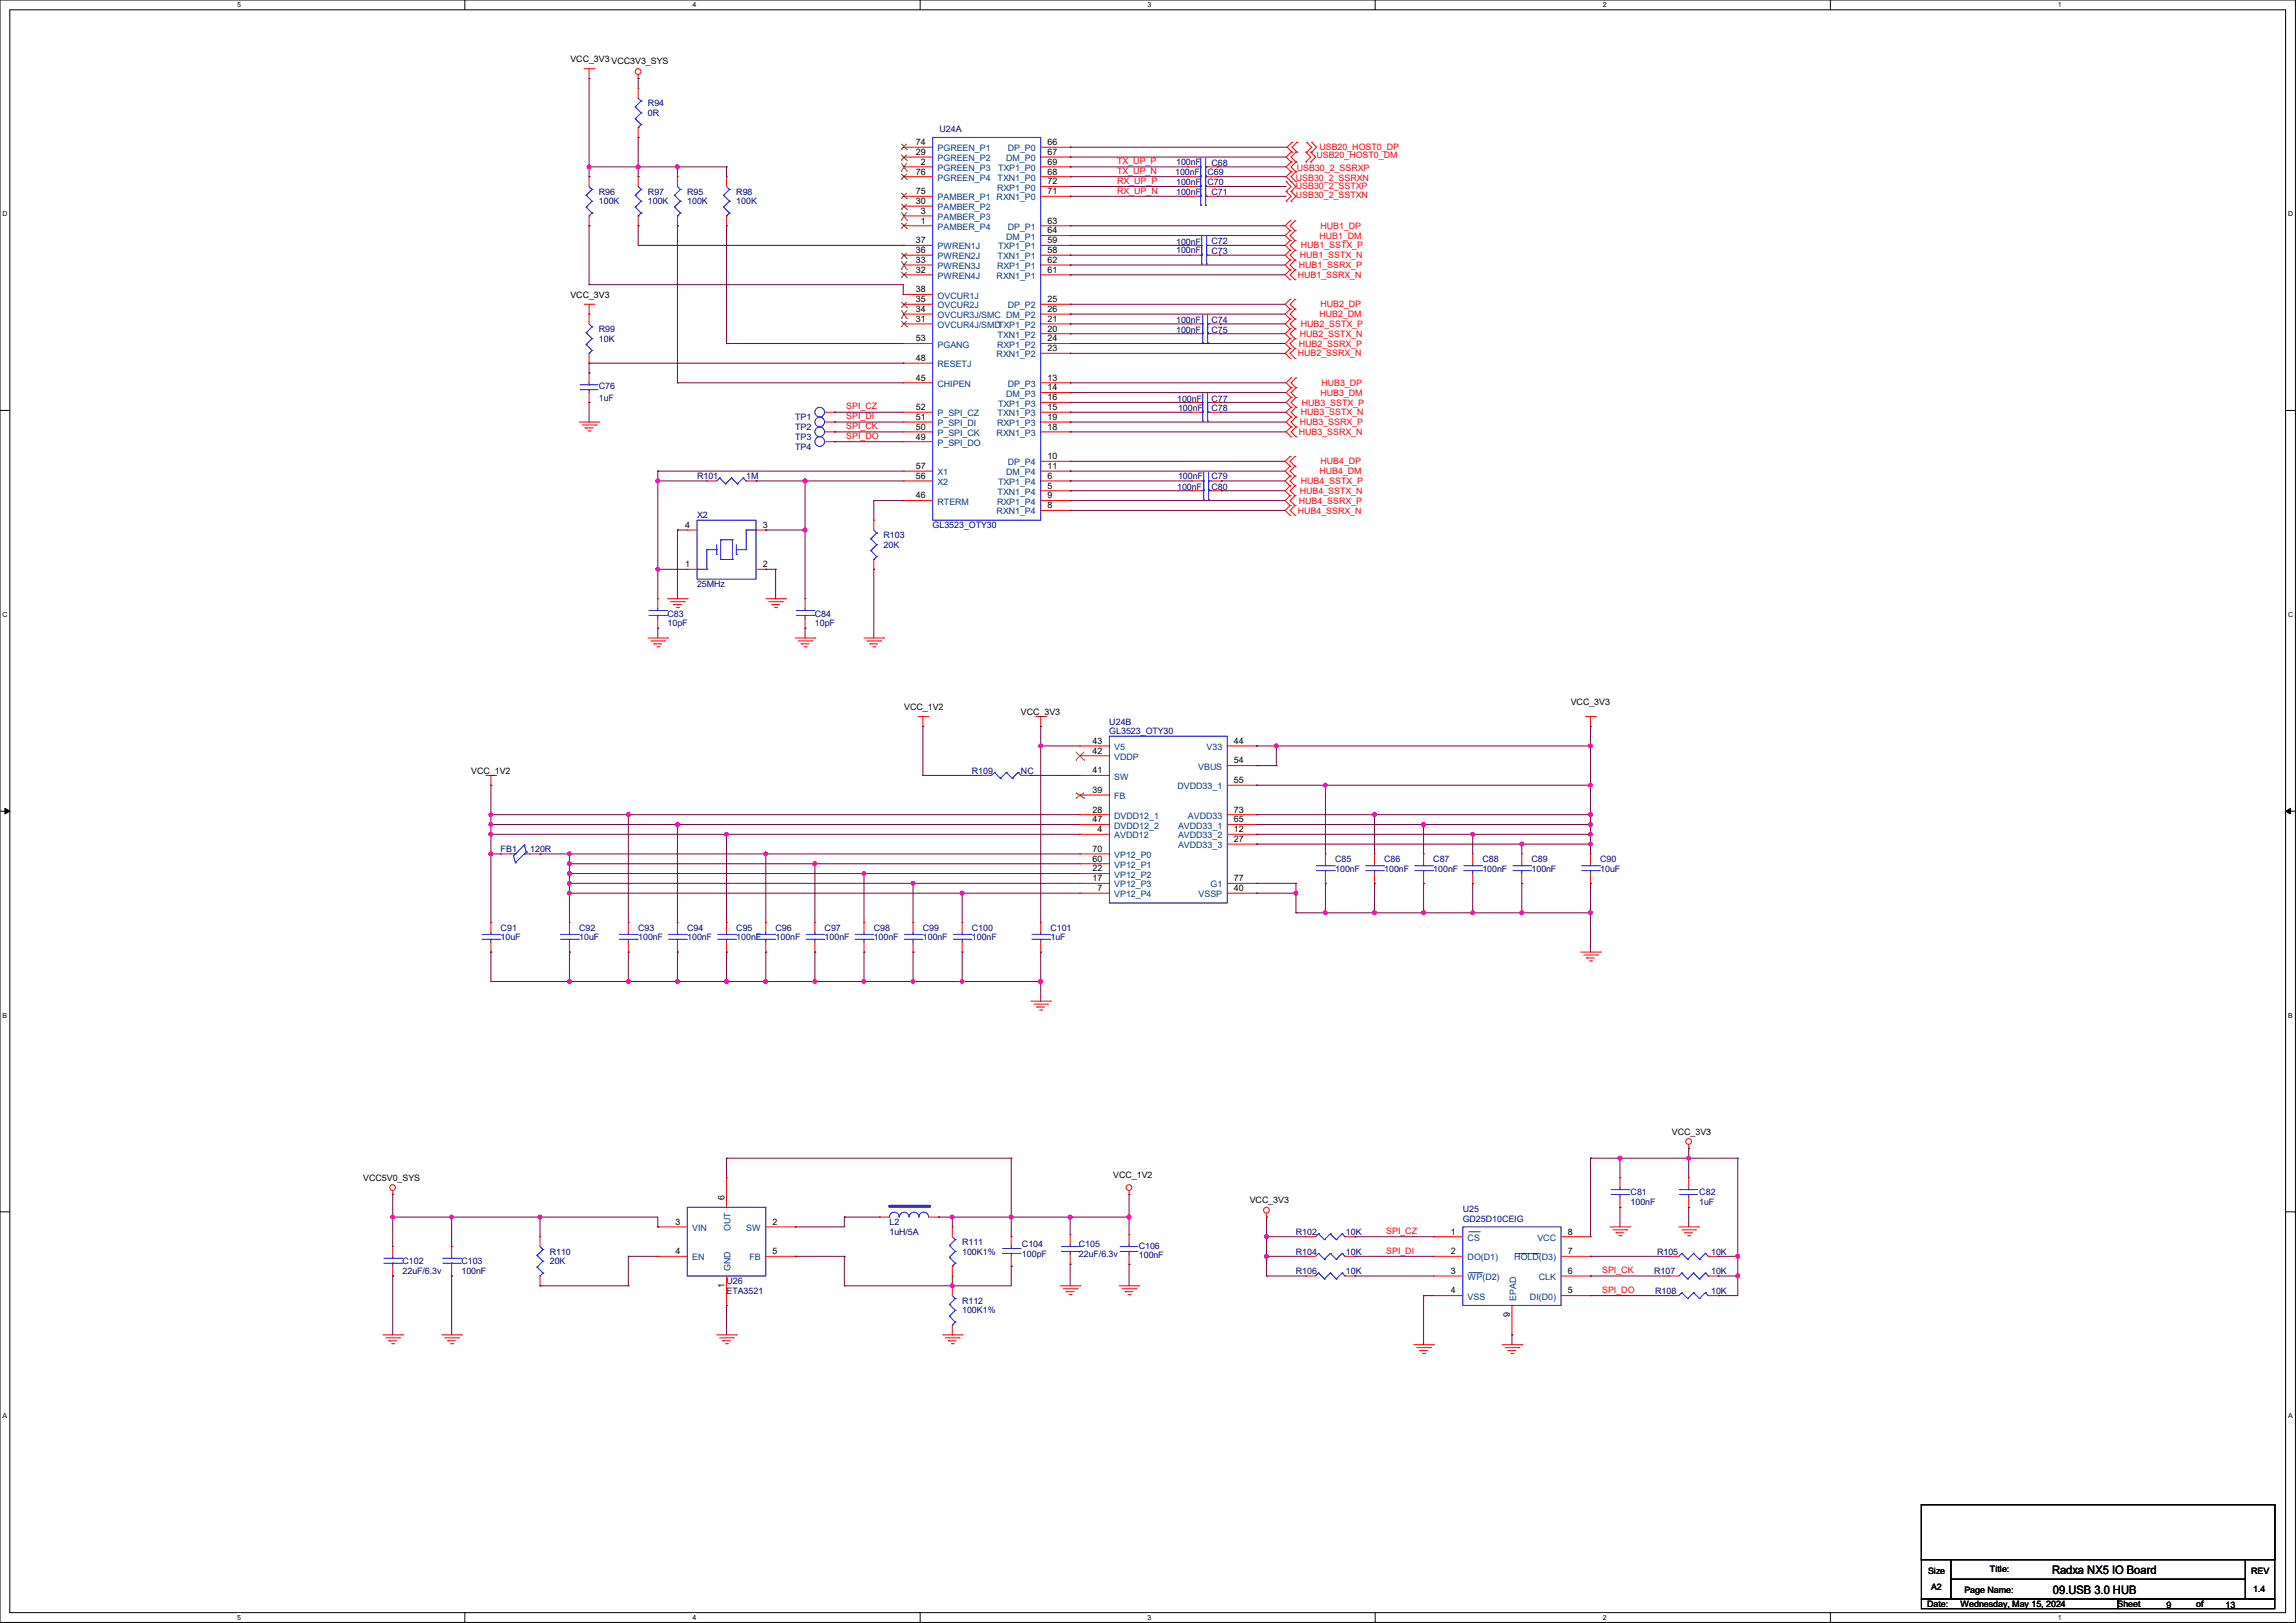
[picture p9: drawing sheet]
<svg xmlns="http://www.w3.org/2000/svg" width="297mm" height="210mm" viewBox="0 0 297 210" stroke-linecap="round" stroke-linejoin="round" font-family="sans-serif">
<defs><g id="words">
<g font-size="1.5">
<text x="265.4" y="203.7">Radxa NX5 IO Board</text>
<text x="265.6" y="206.2">09.USB 3.0 HUB</text>
</g>
<g font-size="1.1">
<text x="73.8" y="8">VCC_3V3 VCC3V3_SYS</text>
<text x="118.5" y="18.8">74</text>
<text x="118.5" y="20">29</text>
<text x="118.5" y="22.6">76</text>
<text x="119.1" y="21.3">2</text>
<text x="135.5" y="18.8">66</text>
<text x="135.5" y="20">67</text>
<text x="135.5" y="21.3">69</text>
<text x="135.5" y="22.6">68</text>
<text x="135.5" y="23.9">72</text>
<text x="118.5" y="25.1">75</text>
<text x="118.5" y="26.4">30</text>
<text x="119.1" y="27.7">3</text>
<text x="119.1" y="28.9">1</text>
<text x="135.5" y="25.1">71</text>
<text x="135.5" y="28.9">63</text>
<text x="118.5" y="31.5">37</text>
<text x="118.5" y="32.7">36</text>
<text x="118.5" y="34">33</text>
<text x="118.5" y="35.3">32</text>
<text x="135.5" y="30.2">64</text>
<text x="135.5" y="31.5">59</text>
<text x="135.5" y="32.7">58</text>
<text x="135.5" y="34">62</text>
<text x="135.5" y="35.3">61</text>
<text x="73.8" y="38.5">VCC_3V3</text>
<text x="118.5" y="37.8">38</text>
<text x="118.5" y="39.1">35</text>
<text x="118.5" y="40.4">34</text>
<text x="118.5" y="41.6">31</text>
<text x="135.5" y="39.1">25</text>
<text x="135.5" y="40.4">26</text>
<text x="135.5" y="41.6">21</text>
<text x="118.5" y="44.2">53</text>
<text x="118.5" y="46.7">48</text>
<text x="135.5" y="42.9">20</text>
<text x="135.5" y="44.2">24</text>
<text x="135.5" y="45.4">23</text>
<text x="118.5" y="49.3">45</text>
<text x="118.5" y="53.1">52</text>
<text x="135.5" y="49.3">13</text>
<text x="135.5" y="50.5">14</text>
<text x="135.5" y="51.8">16</text>
<text x="135.5" y="53.1">15</text>
<text x="118.5" y="54.3">51</text>
<text x="118.5" y="55.6">50</text>
<text x="118.5" y="56.9">49</text>
<text x="135.5" y="54.3">19</text>
<text x="135.5" y="55.6">18</text>
<text x="135.5" y="59.4">10</text>
<text x="118.5" y="60.7">57</text>
<text x="118.5" y="62">56</text>
<text x="118.5" y="64.5">46</text>
<text x="135.5" y="60.7">11</text>
<text x="135.5" y="62">6</text>
<text x="135.5" y="63.2">5</text>
<text x="135.5" y="64.5">9</text>
<text x="135.5" y="65.8">8</text>
<text x="88.6" y="68.3">4</text>
<text x="98.7" y="68.3">3</text>
<text x="88.6" y="73.4">1</text>
<text x="98.7" y="73.4">2</text>
<text x="117" y="91.8">VCC_1V2</text>
<text x="132.1" y="92.5">VCC_3V3</text>
<text x="203.2" y="91.2">VCC_3V3</text>
<text x="61" y="100.1">VCC_1V2</text>
<text x="141.3" y="96.2">43</text>
<text x="141.3" y="97.5">42</text>
<text x="141.3" y="100.1">41</text>
<text x="159.6" y="96.2">44</text>
<text x="159.6" y="98.8">54</text>
<text x="159.6" y="101.3">55</text>
<text x="141.3" y="102.6">39</text>
<text x="141.3" y="105.1">28</text>
<text x="141.3" y="106.4">47</text>
<text x="142" y="107.7">4</text>
<text x="159.6" y="105.1">73</text>
<text x="159.6" y="106.4">65</text>
<text x="159.6" y="107.7">12</text>
<text x="141.3" y="111.5">60</text>
<text x="141.3" y="110.2">70</text>
<text x="141.3" y="112.8">22</text>
<text x="159.6" y="108.9">27</text>
<text x="141.3" y="114">17</text>
<text x="142" y="115.3">7</text>
<text x="159.6" y="114">77</text>
<text x="159.6" y="115.3">40</text>
<text x="216.3" y="146.8">VCC_3V3</text>
<text x="47" y="152.8">VCC5V0_SYS</text>
<text x="93.7" y="155.3" transform="rotate(-90 93.7 155.3)">6</text>
<text x="144" y="152.4">VCC_1V2</text>
<text x="161.7" y="155.6">VCC_3V3</text>
<text x="87.4" y="158.5">3</text>
<text x="99.9" y="158.5">2</text>
<text x="187.7" y="159.7">1</text>
<text x="202.8" y="159.7">8</text>
<text x="87.4" y="162.3">4</text>
<text x="93.7" y="166.6" transform="rotate(-90 93.7 166.6)">1</text>
<text x="99.9" y="162.3">5</text>
<text x="187.7" y="164.8">3</text>
<text x="187.7" y="167.4">4</text>
<text x="187.7" y="162.3">2</text>
<text x="202.8" y="167.4">5</text>
<text x="202.8" y="164.8">6</text>
<text x="202.8" y="162.3">7</text>
<text x="195.3" y="170.4" transform="rotate(-90 195.3 170.4)">9</text>
<text x="249.4" y="203.6">Size</text>
<text x="257.4" y="203.3">Title:</text>
<text x="291.2" y="203.6">REV</text>
<text x="249.3" y="207.9">Date:</text>
<text x="249.8" y="205.8">A2</text>
<text x="253.6" y="207.9">Wednesday, May 15, 2024</text>
<text x="254.1" y="206.1">Page Name:</text>
<text x="273.9" y="207.9">Sheet</text>
<text x="280.3" y="208">9</text>
<text x="284.1" y="207.9">of</text>
<text x="287.9" y="208">13</text>
<text x="291.4" y="206">1.4</text>
</g>
<g font-size="1.1" fill="#000080">
<text x="83.8" y="13.7">R94</text>
<text x="83.8" y="15">0R</text>
<text x="121.5" y="17">U24A</text>
<text x="152" y="22.6">100nF</text>
<text x="152.1" y="21.4">100nF</text>
<text x="152.1" y="23.9">100nF</text>
<text x="156.2" y="22.6">C69</text>
<text x="156.2" y="23.9">C70</text>
<text x="156.7" y="21.5">C68</text>
<text x="77.5" y="25.2">R96</text>
<text x="77.5" y="26.4">100K</text>
<text x="83.8" y="25.2">R97</text>
<text x="83.8" y="26.4">100K</text>
<text x="88.9" y="25.2">R95</text>
<text x="88.9" y="26.4">100K</text>
<text x="95.2" y="25.2">R98</text>
<text x="95.2" y="26.4">100K</text>
<text x="152.1" y="25.2">100nF</text>
<text x="156.7" y="25.3">C71</text>
<text x="152.1" y="32.8">100nF</text>
<text x="152.1" y="31.6">100nF</text>
<text x="156.7" y="32.9">C73</text>
<text x="156.7" y="31.5">C72</text>
<text x="152.1" y="41.8">100nF</text>
<text x="156.7" y="41.8">C74</text>
<text x="77.5" y="42.9">R99</text>
<text x="77.5" y="44.2">10K</text>
<text x="152.1" y="43.1">100nF</text>
<text x="156.7" y="43.1">C75</text>
<text x="77.5" y="50.3">C76</text>
<text x="77.5" y="51.8">1uF</text>
<text x="152.3" y="52">100nF</text>
<text x="152.4" y="53.2">100nF</text>
<text x="156.7" y="53.2">C78</text>
<text x="156.7" y="52">C77</text>
<text x="102.9" y="58.2">TP4</text>
<text x="102.9" y="54.4">TP1</text>
<text x="102.9" y="55.6">TP2</text>
<text x="102.9" y="56.9">TP3</text>
<text x="90.2" y="62">R101</text>
<text x="96.5" y="62">1M</text>
<text x="152.3" y="63.4">100nF</text>
<text x="152.4" y="62">100nF</text>
<text x="156.7" y="62">C79</text>
<text x="156.7" y="63.4">C80</text>
<text x="90.2" y="67.1">X2</text>
<text x="114.3" y="69.6">R103</text>
<text x="114.3" y="70.9">20K</text>
<text x="120.6" y="68.3">GL3523_OTY30</text>
<text x="90.2" y="76">25MHz</text>
<text x="86.4" y="79.8">C83</text>
<text x="86.4" y="81">10pF</text>
<text x="105.4" y="79.8">C84</text>
<text x="105.4" y="81">10pF</text>
<text x="143.5" y="93.7">U24B</text>
<text x="143.5" y="95">GL3523_OTY30</text>
<text x="125.7" y="100.1">R109</text>
<text x="132.1" y="100.1">NC</text>
<text x="64.8" y="110.3">FB1</text>
<text x="68.6" y="110.3">120R</text>
<text x="172.7" y="111.5">C85</text>
<text x="172.7" y="112.8">100nF</text>
<text x="179.1" y="111.5">C86</text>
<text x="179.1" y="112.8">100nF</text>
<text x="185.4" y="111.5">C87</text>
<text x="185.4" y="112.8">100nF</text>
<text x="191.8" y="111.5">C88</text>
<text x="191.8" y="112.8">100nF</text>
<text x="198.1" y="111.5">C89</text>
<text x="198.1" y="112.8">100nF</text>
<text x="207" y="111.5">C90</text>
<text x="207" y="112.8">10uF</text>
<text x="64.8" y="120.4">C91</text>
<text x="64.8" y="121.7">10uF</text>
<text x="74.9" y="120.4">C92</text>
<text x="74.9" y="121.7">10uF</text>
<text x="82.5" y="120.4">C93</text>
<text x="82.5" y="121.7">100nF</text>
<text x="88.9" y="120.4">C94</text>
<text x="88.9" y="121.7">100nF</text>
<text x="95.2" y="120.4">C95</text>
<text x="95.2" y="121.7">100nF</text>
<text x="100.3" y="120.4">C96</text>
<text x="100.3" y="121.7">100nF</text>
<text x="106.7" y="120.4">C97</text>
<text x="106.7" y="121.7">100nF</text>
<text x="113" y="120.4">C98</text>
<text x="113" y="121.7">100nF</text>
<text x="119.4" y="120.4">C99</text>
<text x="119.4" y="121.7">100nF</text>
<text x="125.7" y="120.4">C100</text>
<text x="125.7" y="121.7">100nF</text>
<text x="135.9" y="120.4">C101</text>
<text x="135.9" y="121.7">1uF</text>
<text x="210.9" y="154.6">C81</text>
<text x="210.9" y="155.9">100nF</text>
<text x="219.8" y="154.6">C82</text>
<text x="219.8" y="155.9">1uF</text>
<text x="115.1" y="158.5">L2</text>
<text x="115.1" y="159.8">1uH/5A</text>
<text x="124.4" y="161.1">R111</text>
<text x="132.2" y="161.3">C104</text>
<text x="139.6" y="161.3">C105</text>
<text x="147.3" y="161.6">C106</text>
<text x="167.6" y="159.8">R102</text>
<text x="174.1" y="159.8">10K</text>
<text x="189.2" y="156.9">U25</text>
<text x="189.2" y="158.1">GD25D10CEIG</text>
<text x="52.1" y="163.6">C102</text>
<text x="52.1" y="164.9">22uF/6.3v</text>
<text x="59.7" y="163.6">C103</text>
<text x="59.7" y="164.9">100nF</text>
<text x="71.1" y="162.3">R110</text>
<text x="71.1" y="163.6">20K</text>
<text x="94" y="166.1">U26</text>
<text x="94" y="167.4">ETA3521</text>
<text x="124.4" y="162.3">100K1%</text>
<text x="132.2" y="162.6">100pF</text>
<text x="139.6" y="162.6">22uF/6.3v</text>
<text x="147.3" y="162.8">100nF</text>
<text x="167.6" y="162.3">R104</text>
<text x="167.6" y="164.9">R106</text>
<text x="174.1" y="162.3">10K</text>
<text x="174.1" y="164.9">10K</text>
<text x="214" y="164.9">R107</text>
<text x="214.1" y="167.4">R108</text>
<text x="214.4" y="162.3">R105</text>
<text x="221.3" y="167.4">10K</text>
<text x="221.3" y="162.3">10K</text>
<text x="221.3" y="164.9">10K</text>
<text x="124.4" y="168.7">R112</text>
<text x="124.4" y="169.9">100K1%</text>
</g>
<g font-size="1.1" fill="#004080">
<text x="121.3" y="19.6">PGREEN_P1</text>
<text x="121.3" y="20.8">PGREEN_P2</text>
<text x="121.3" y="22.1">PGREEN_P3</text>
<text x="121.3" y="23.4">PGREEN_P4</text>
<text x="129" y="23.4">TXN1_P0</text>
<text x="129.1" y="22.1">TXP1_P0</text>
<text x="130.2" y="20.8">DM_P0</text>
<text x="130.4" y="19.6">DP_P0</text>
<text x="121.3" y="25.9">PAMBER_P1 RXN1_P0</text>
<text x="121.3" y="27.2">PAMBER_P2</text>
<text x="121.3" y="28.5">PAMBER_P3</text>
<text x="121.3" y="29.7">PAMBER_P4</text>
<text x="129" y="24.7">RXP1_P0</text>
<text x="130.4" y="29.7">DP_P1</text>
<text x="121.3" y="32.3">PWREN1J</text>
<text x="121.3" y="33.5">PWREN2J</text>
<text x="121.3" y="34.8">PWREN3J</text>
<text x="129" y="34.8">RXP1_P1</text>
<text x="129" y="33.5">TXN1_P1</text>
<text x="129.1" y="32.3">TXP1_P1</text>
<text x="130.2" y="31">DM_P1</text>
<text x="121.3" y="36.1">PWREN4J</text>
<text x="121.3" y="38.6">OVCUR1J</text>
<text x="121.3" y="39.9">OVCUR2J</text>
<text x="121.3" y="41.2">OVCUR3J/SMC DM_P2</text>
<text x="128.9" y="36.1">RXN1_P1</text>
<text x="130.4" y="39.9">DP_P2</text>
<text x="121.3" y="42.4">OVCUR4J/SMDTXP1_P2</text>
<text x="121.3" y="45">PGANG</text>
<text x="121.3" y="47.5">RESETJ</text>
<text x="128.9" y="46.2">RXN1_P2</text>
<text x="129" y="45">RXP1_P2</text>
<text x="129" y="43.7">TXN1_P2</text>
<text x="121.3" y="50.1">CHIPEN</text>
<text x="121.3" y="53.9">P_SPI_CZ</text>
<text x="129" y="53.9">TXN1_P3</text>
<text x="129.1" y="52.6">TXP1_P3</text>
<text x="130.2" y="51.3">DM_P3</text>
<text x="130.4" y="50.1">DP_P3</text>
<text x="121.3" y="55.1">P_SPI_DI</text>
<text x="121.3" y="56.4">P_SPI_CK</text>
<text x="121.3" y="57.7">P_SPI_DO</text>
<text x="128.9" y="56.4">RXN1_P3</text>
<text x="129" y="55.1">RXP1_P3</text>
<text x="121.3" y="61.5">X1</text>
<text x="121.3" y="62.8">X2</text>
<text x="121.3" y="65.3">RTERM</text>
<text x="129" y="65.3">RXP1_P4</text>
<text x="129" y="64">TXN1_P4</text>
<text x="129.1" y="62.8">TXP1_P4</text>
<text x="130.2" y="61.5">DM_P4</text>
<text x="130.4" y="60.2">DP_P4</text>
<text x="128.9" y="66.6">RXN1_P4</text>
<text x="144.1" y="97">V5</text>
<text x="144.1" y="98.3">VDDP</text>
<text x="144.1" y="100.9">SW</text>
<text x="155" y="99.6">VBUS</text>
<text x="156.1" y="97">V33</text>
<text x="144.1" y="103.4">FB</text>
<text x="144.1" y="105.9">DVDD12_1</text>
<text x="144.1" y="107.2">DVDD12_2</text>
<text x="152.3" y="102.1">DVDD33_1</text>
<text x="152.4" y="107.2">AVDD33_1</text>
<text x="153.7" y="105.9">AVDD33</text>
<text x="144.1" y="108.5">AVDD12</text>
<text x="144.1" y="112.3">VP12_P1</text>
<text x="144.1" y="111">VP12_P0</text>
<text x="144.1" y="113.6">VP12_P2</text>
<text x="152.4" y="108.5">AVDD33_2</text>
<text x="152.4" y="109.7">AVDD33_3</text>
<text x="144.1" y="114.8">VP12_P3</text>
<text x="144.1" y="116.1">VP12_P4</text>
<text x="155.1" y="116.1">VSSP</text>
<text x="156.6" y="114.8">G1</text>
<text x="89.5" y="159.3">VIN</text>
<text x="94.5" y="159.3" transform="rotate(-90 94.5 159.3)">OUT</text>
<text x="96.5" y="159.3">SW</text>
<text x="189.8" y="160.5">CS</text>
<text x="198.9" y="160.5">VCC</text>
<text x="89.5" y="163.1">EN</text>
<text x="94.5" y="164.5" transform="rotate(-90 94.5 164.5)">GND</text>
<text x="97" y="163.1">FB</text>
<text x="189.8" y="165.6">WP(D2)</text>
<text x="189.8" y="163.1">DO(D1)</text>
<text x="195.9" y="163.1">HOLD(D3)</text>
<text x="199.1" y="165.6">CLK</text>
<text x="189.8" y="168.2">VSS</text>
<text x="196.1" y="168.3" transform="rotate(-90 196.1 168.3)">EPAD</text>
<text x="197.9" y="168.2">DI(D0)</text>
</g>
<g font-size="1.1" fill="#f00">
<text x="144.5" y="21.2">TX_UP_P</text>
<text x="144.5" y="22.5">TX_UP_N</text>
<text x="144.5" y="23.8">RX_UP_P</text>
<text x="167.6" y="23.4">USB30_2_SSRXN</text>
<text x="167.8" y="22.1">USB30_2_SSRXP</text>
<text x="170.3" y="20.5">USB20_HOST0_DM</text>
<text x="170.7" y="19.5">USB20_HOST0_DP</text>
<text x="144.5" y="25">RX_UP_N</text>
<text x="167.6" y="24.4">USB30_2_SSTXP</text>
<text x="167.6" y="25.7">USB30_2_SSTXN</text>
<text x="170.8" y="29.6">HUB1_DP</text>
<text x="167.9" y="36">HUB1_SSRX_N</text>
<text x="168" y="34.7">HUB1_SSRX_P</text>
<text x="168.1" y="33.4">HUB1_SSTX_N</text>
<text x="168.3" y="32.2">HUB1_SSTX_P</text>
<text x="170.7" y="30.9">HUB1_DM</text>
<text x="170.7" y="41">HUB2_DM</text>
<text x="170.8" y="39.8">HUB2_DP</text>
<text x="167.9" y="46.1">HUB2_SSRX_N</text>
<text x="168" y="44.9">HUB2_SSRX_P</text>
<text x="168.1" y="43.6">HUB2_SSTX_N</text>
<text x="168.3" y="42.3">HUB2_SSTX_P</text>
<text x="109.5" y="53">SPI_CZ</text>
<text x="168.3" y="53.7">HUB3_SSTX_N</text>
<text x="168.4" y="52.5">HUB3_SSTX_P</text>
<text x="170.8" y="51.2">HUB3_DM</text>
<text x="170.9" y="49.9">HUB3_DP</text>
<text x="109.5" y="54.3">SPI_DI</text>
<text x="109.5" y="55.5">SPI_CK</text>
<text x="109.5" y="56.8">SPI_DO</text>
<text x="168" y="56.3">HUB3_SSRX_N</text>
<text x="168.1" y="55">HUB3_SSRX_P</text>
<text x="168" y="65.2">HUB4_SSRX_P</text>
<text x="168.1" y="63.9">HUB4_SSTX_N</text>
<text x="168.3" y="62.6">HUB4_SSTX_P</text>
<text x="170.7" y="61.4">HUB4_DM</text>
<text x="170.8" y="60.1">HUB4_DP</text>
<text x="167.9" y="66.4">HUB4_SSRX_N</text>
<text x="179.3" y="159.7">SPI_CZ</text>
<text x="179.3" y="162.2">SPI_DI</text>
<text x="207.2" y="164.7">SPI_CK</text>
<text x="207.2" y="167.3">SPI_DO</text>
</g>
<g font-size=".9">
<text x="30.7" y=".9">5</text>
<text x="89.6" y=".9">4</text>
<text x="148.4" y=".9">3</text>
<text x="207.3" y=".9">2</text>
<text x="266.2" y=".9">1</text>
<text x=".3" y="28">D</text>
<text x="296" y="28">D</text>
<text x=".3" y="79.8">C</text>
<text x="296" y="79.8">C</text>
<text x=".3" y="131.7">B</text>
<text x="296" y="131.7">B</text>
<text x=".3" y="183.5">A</text>
<text x="296" y="183.5">A</text>
<text x="30.7" y="209.6">5</text>
<text x="89.6" y="209.6">4</text>
<text x="148.4" y="209.6">3</text>
<text x="207.3" y="209.6">2</text>
<text x="266.2" y="209.6">1</text>
</g>
</g></defs>
<path d="M0 0h296.9v209.9h-296.9zM1.3 1.3h294.4v207.4h-294.4z" fill="none" stroke="#000" stroke-width=".13"/>
<g fill="#fff">
<path d="M30.7 .1h.5v1h-.5z"/>
<path d="M30.7 208.8h.5v1h-.5z"/>
</g>
<path d="M60.1 0v1.3M60.1 208.7v1.2" fill="none" stroke="#000" stroke-width=".13"/>
<g fill="#fff">
<path d="M89.6 .1h.4v1h-.4z"/>
<path d="M89.6 208.8h.4v1h-.4z"/>
</g>
<path d="M119 0v1.3M119 208.7v1.2" fill="none" stroke="#000" stroke-width=".13"/>
<g fill="#fff">
<path d="M148.4 .1h.5v1h-.5z"/>
<path d="M148.4 208.8h.5v1h-.5z"/>
</g>
<path d="M177.9 0v1.3M177.9 208.7v1.2" fill="none" stroke="#000" stroke-width=".13"/>
<g fill="#fff">
<path d="M207.3 .1h.5v1h-.5z"/>
<path d="M207.3 208.8h.5v1h-.5z"/>
</g>
<path d="M236.8 0v1.3M236.8 208.7v1.2" fill="none" stroke="#000" stroke-width=".13"/>
<g fill="#fff">
<path d="M266.2 .1h.5v1h-.5z"/>
<path d="M266.2 208.8h.5v1h-.5z"/>
<path d="M.3 27.2h.7v1h-.7z"/>
<path d="M296 27.2h.6v1h-.6z"/>
<path d="M.3 79h.7v1h-.7z"/>
<path d="M296 79h.6v1h-.6z"/>
</g>
<path d="M0 53.1h1.3M295.7 53.1h1.2" fill="none" stroke="#000" stroke-width=".13"/>
<g fill="#fff">
<path d="M.3 130.9h.6v1h-.6z"/>
<path d="M296 130.9h.6v1h-.6z"/>
</g>
<path d="M0 105h1.3M295.7 105h1.2" fill="none" stroke="#000" stroke-width=".13"/>
<path d="M.6 104.6l.7 .4-.7 .3zM295.7 105l.6-.4v.7z" fill="#000" stroke="#000" stroke-width=".13"/>
<g fill="#fff">
<path d="M.3 182.7h.6v1h-.6z"/>
<path d="M296 182.7h.6v1h-.6z"/>
</g>
<path d="M0 156.8h1.3M295.7 156.8h1.2M248.5 194.7h45.8v7.1h-45.8zM248.5 201.8h3.8v5.1h-3.8zM248.5 206.9h25.4v1.3h-25.4zM252.3 201.8h38.1v2.5h-38.1zM252.3 204.3h38.1v2.6h-38.1zM273.9 206.9h20.4v1.3h-20.4zM290.4 201.8h3.9v5.1h-3.9z" fill="none" stroke="#000" stroke-width=".13"/>
<g fill="none" stroke="#f00" stroke-width=".13">
<path d="M75.6 8.9h1.2M76.2 10.2h.1M76.2 8.9v1.3M76.8 8.9h.1M82.5 10.2h.1M82.5 9.7v.5M167 19.7h.1M167 19.7l-.6 .6 .6 .7M167.1 18.4h.1M167.1 19.7h.1M167.1 18.4l-.6 .6 .6 .7M167.6 19.7h.1"/>
<path d="M167.6 19.7l-.6 .6 .6 .7M167.8 19.7h.1M167.8 18.4h.1M167.8 18.4l-.7 .6 .7 .7M168.9 19.7h.1M168.9 19.7l.6 .6-.6 .7M169 19.7h.1M169 18.4h.1M169 18.4l.7 .6-.7 .7M169.5 19.7h.1M169.5 19.7l.7 .6-.7 .7M169.7 19.7h.1"/>
<path d="M169.7 18.4h.1M169.7 18.4l.6 .6-.6 .7M75.6 39.4h1.2M76.2 22.9h.1M76.2 29.2h.1M76.2 22.9v1.2M76.2 27.9v1.3M76.2 39.4v1.2M76.8 39.4h.1M82.5 22.9h.1M82.5 29.2h.1M82.5 22.9v1.2"/>
<path d="M82.5 27.9v1.3M94 22.9h.1M94 29.2h.1M94 22.9v1.2M94 27.9v1.3M166.4 24.8h.1M166.4 23.5h.1M166.4 26h.1M166.4 23.5l.6 .6-.6 .7M166.4 24.8l.6 .6-.6 .6M166.9 28.6h.1M166.9 29.8h.1"/>
<path d="M166.9 31.1h.1M166.9 33.7h.1M166.9 34.9h.1M166.9 36.2h.1M166.9 32.4h.1M166.9 38.7h.1M166.9 28.6l-.7 .6 .7 .6M166.9 29.8l-.7 .7 .7 .6M166.9 33.7l-.7 .6 .7 .6M166.9 34.9l-.7 .7 .7 .6M166.9 31.1l-.7 .6 .7 .7M166.9 32.4l-.7 .6 .7 .7"/>
<path d="M166.9 38.7l-.7 .7 .7 .6M167 24.8h.1M167 23.5h.1M167 26h.1M167 21h.1M167 22.2h.1M167 22.2l-.6 .7 1.2 1.2-.6 .7M167 24.8l.6 .6-.6 .6M167 21l-.6 .6 .6 .6M167.5 29.8h.1M167.5 28.6h.1M167.5 31.1h.1"/>
<path d="M167.5 34.9h.1M167.5 33.7h.1M167.5 36.2h.1M167.5 32.4h.1M167.5 38.7h.1M167.5 28.6l-.6 .6 .6 .6M167.5 29.8l-.6 .7 .6 .6M167.5 33.7l-.6 .6 .6 .6M167.5 34.9l-.6 .7 .6 .6M167.5 31.1l-.6 .6 .6 .7M167.5 32.4l-.6 .6 .6 .7M167.5 38.7l-.6 .7 .6 .6"/>
<path d="M167.6 22.2h.1M167.6 21h.1M167.6 23.5h.1M167.6 21l-.6 .6 .6 .6M167.6 22.2l-.6 .7 .6 .6M168.9 21h.1M169.5 21h.1M74.9 54.6h2.6M75.3 55h1.8M75.7 55.4h.1M75.7 55.4h1M76.1 55.8h.2"/>
<path d="M76.2 40.6h.1M76.2 48.3h.1M76.2 52.1h.1M76.2 48.3v1.2M76.2 50.8v1.3M76.3 55.8h.1M77.1 55h.1M77.5 54.6h.1M106.7 54.6h1.2M106.7 57.1h1.2M106.7 53.3h1.2M106.7 55.9h1.2"/>
<path d="M107.9 57.1h.1M107.9 53.3h.1M107.9 54.6h.1M107.9 55.9h.1M166.9 41.3h.1M166.9 42.5h.1M166.9 43.8h.1M166.9 45.1h.1M166.9 46.4h.1M166.9 40h.1M166.9 59.1h.1M166.9 41.3l-.7 .6 .7 .6"/>
<path d="M166.9 42.5l-.7 .7 .7 .6M166.9 43.8l-.7 .6 .7 .7M166.9 45.1l-.7 .6 .7 .7M166.9 40l-.7 .6 .7 .7M166.9 59.1l-.7 .6 .7 .6M167 51.4h.1M167 52.7h.1M167 54h.1M167 55.2h.1M167 56.5h.1M167 48.9h.1M167 50.2h.1"/>
<path d="M167 51.4l-.6 .7 .6 .6M167 52.7l-.6 .6 .6 .7M167 54l-.6 .6 .6 .6M167 55.2l-.6 .7 .6 .6M167 48.9l-.6 .6 .6 .7M167 50.2l-.6 .6 .6 .6M167.5 42.5h.1M167.5 41.3h.1M167.5 43.8h.1M167.5 45.1h.1M167.5 46.4h.1M167.5 40h.1"/>
<path d="M167.5 59.1h.1M167.5 41.3l-.6 .6 .6 .6M167.5 42.5l-.6 .7 .6 .6M167.5 43.8l-.6 .6 .6 .7M167.5 45.1l-.6 .6 .6 .7M167.5 40l-.6 .6 .6 .7M167.5 59.1l-.6 .6 .6 .6M167.6 52.7h.1M167.6 51.4h.1M167.6 54h.1M167.6 55.2h.1M167.6 56.5h.1"/>
<path d="M167.6 50.2h.1M167.6 48.9h.1M167.6 51.4l-.6 .7 .6 .6M167.6 52.7l-.6 .6 .6 .7M167.6 54l-.6 .6 .6 .6M167.6 55.2l-.6 .7 .6 .6M167.6 48.9l-.6 .6 .6 .7M167.6 50.2l-.6 .6 .6 .6M85.1 77.5h.1M85.1 77.5v1.2M86.4 77.5h2.5M86.7 77.9h1.8"/>
<path d="M87.1 78.2h.1M87.1 78.2h1M87.5 78.6h.3M87.8 78.6h.1M88.5 77.9h.1M88.9 77.5h.1M88.9 73.7h.1M88.9 68.6h.1M88.9 73.7h1.3M88.9 68.6h1.3M91.4 62.2h.1M91.4 62.2h1.3"/>
<path d="M96.5 62.2h1.3M97.8 62.2h.1M97.8 73.7h1.3M97.8 68.6h1.3M99.1 68.6h.1M99.1 73.7h.1M99.1 77.5h2.5M99.4 77.9h1.8M99.8 78.2h.1M99.8 78.2h1M100.2 78.6h.3M100.5 78.6h.1"/>
<path d="M101.2 77.9h.1M101.6 77.5h.1M113 67.3h.1M113 73.7h.1M113 67.3v1.3M113 72.4v1.3M166.9 61.6h.1M166.9 62.9h.1M166.9 64.1h.1M166.9 65.4h.1M166.9 66.7h.1M166.9 60.3h.1"/>
<path d="M166.9 61.6l-.7 .6 .7 .7M166.9 62.9l-.7 .6 .7 .6M166.9 64.1l-.7 .7 .7 .6M166.9 65.4l-.7 .6 .7 .7M166.9 60.3l-.7 .7 .7 .6M167.5 62.9h.1M167.5 61.6h.1M167.5 64.1h.1M167.5 65.4h.1M167.5 66.7h.1M167.5 60.3h.1M167.5 61.6l-.6 .6 .6 .7"/>
<path d="M167.5 62.9l-.6 .6 .6 .6M167.5 64.1l-.6 .7 .6 .6M167.5 65.4l-.6 .6 .6 .7M167.5 60.3l-.6 .7 .6 .6M83.8 82.5h2.6M84.2 82.9h1.8M84.6 83.3h.1M84.6 83.3h1M85 83.7h.2M85.1 81.3h.1M85.1 80v1.3M85.2 83.7h.1"/>
<path d="M86 82.9h.1M86.4 82.5h.1M102.9 82.5h2.5M103.3 82.9h1.7M103.6 83.3h.1M103.6 83.3h1M104 83.7h.3M104.3 83.7h.1M105 82.9h.1M105.4 82.5h.1M111.8 82.5h2.5M112.1 82.9h1.8"/>
<path d="M112.5 83.3h.1M112.5 83.3h1M112.9 83.7h.3M113.2 83.7h.1M113.9 82.9h.1M114.3 82.5h.1M118.7 92.7h1.3M119.4 94h.1M119.4 92.7v1.3M120 92.7h.1M134 92.7h1.3M134.6 94h.1"/>
<path d="M134.6 92.7v1.3M135.3 92.7h.1M205.1 92.7h1.3M205.7 94h.1M205.7 92.7v1.3M206.4 92.7h.1M62.9 100.3h1.2M63.5 101.6h.1M63.5 100.3v1.3M64.1 100.3h.1M87.6 119.4h.1M87.6 119.4v1.2"/>
<path d="M124.5 119.4h.1M124.5 119.4v1.2M127 100.3h.1M127 100.3h1.3M132.1 100.3h1.2M133.3 100.3h.1M190.5 110.5h.1M190.5 114.3h.1M190.5 110.5v1.3M190.5 113v1.3M87.6 123.2h.1M87.6 121.9v1.3"/>
<path d="M124.5 123.2h.1M124.5 121.9v1.3M133.3 129.5h2.6M133.7 129.9h1.8M134.1 130.3h.1M134.1 130.3h1M134.5 130.7h.2M134.7 130.7h.1M135.5 129.9h.1M135.9 129.5h.1M204.5 123.2h2.5M204.9 123.6h1.7"/>
<path d="M205.2 124h.1M205.2 124h1M205.6 124.3h.3M205.9 124.3h.1M206.6 123.6h.1M207 123.2h.1M50.8 154.6h.1M50.8 154.1v.5M85.1 158.7h.1M85.1 158.7h3.8M94 152.4h.1M94 152.4v3.8"/>
<path d="M99.1 158.7h3.8M102.9 158.7h.1M146 154.6h.1M146 154.1v.5M163.8 157.5h.1M163.8 157v.5M208.3 158.7h2.5M208.7 159.1h1.7M209 159.5h.1M209 159.5h1.1M209.4 159.9h.3M209.7 159.9h.1"/>
<path d="M210.4 159.1h.1M210.8 158.7h.1M217.2 158.7h2.5M217.6 159.1h1.7M217.9 159.5h.1M217.9 159.5h1M218.3 159.9h.3M218.4 148.6h.1M218.4 148.1v.5M218.6 159.9h.1M219.3 159.1h.1M219.7 158.7h.1"/>
<path d="M49.5 172.7h2.6M49.9 173.1h1.8M50.3 173.5h.1M50.3 173.5h1M50.7 173.9h.2M50.9 173.9h.1M51.7 173.1h.1M52.1 172.7h.1M57.1 172.7h2.6M57.5 173.1h1.8M57.9 173.5h.1M57.9 173.5h1"/>
<path d="M58.3 173.9h.2M58.4 161.3h.1M58.4 165.1h.1M58.4 161.3v1.3M58.4 163.8v1.3M58.5 173.9h.1M59.3 173.1h.1M59.7 172.7h.1M85.1 162.6h.1M85.1 162.6h3.8M92.7 172.7h2.5M93.1 173.1h1.8"/>
<path d="M93.5 173.5h.1M93.5 173.5h1M93.9 173.9h.2M94 168.9h.1M94 165.1v3.8M94.1 173.9h.1M94.9 173.1h.1M95.2 172.7h.1M99.1 162.6h3.8M102.9 162.6h.1M121.9 172.7h2.6M122.3 173.1h1.8"/>
<path d="M122.7 173.5h.1M122.7 173.5h1M123.1 173.9h.2M123.3 173.9h.1M124.1 173.1h.1M124.5 172.7h.1M130.8 160h.1M130.8 163.8h.1M130.8 160v1.3M130.8 162.6v1.2M137.2 166.4h2.5M137.5 166.8h1.8"/>
<path d="M137.9 167.1h.1M137.9 167.1h1M138.3 167.5h.3M138.6 167.5h.1M139.3 166.8h.1M139.7 166.4h.1M144.8 166.4h2.5M145.2 166.8h1.7M145.5 167.1h.1M145.5 167.1h1.1M145.9 167.5h.3M146.2 167.5h.1"/>
<path d="M146.9 166.8h.1M147.3 166.4h.1M168.9 162.6h.1M168.9 160h.1M168.9 162.6h1.3M168.9 160h1.3M174 162.6h1.3M174 160h1.3M175.3 162.6h.1M175.3 160h.1M182.9 174h2.5M183.3 174.4h1.7"/>
<path d="M183.6 174.8h.1M183.6 174.8h1.1M184 175.1h.3M184.3 175.1h.1M185 174.4h.1M185.4 174h.1M185.4 160h.1M185.4 165.1h.1M185.4 167.6h.1M185.4 162.6h.1M185.4 162.6h3.8M185.4 167.6h3.8"/>
<path d="M185.4 160h3.8M185.4 165.1h3.8M194.3 174h2.5M194.7 174.4h1.8M195.1 174.8h.1M195.1 174.8h1M195.5 175.1h.2M195.6 172.7h.1M195.6 168.9v3.8M195.7 175.1h.1M196.5 174.4h.1M196.8 174h.1"/>
<path d="M201.9 162.6h3.8M201.9 167.6h3.8M201.9 160h3.8M201.9 165.1h3.8M205.7 160h.1M205.7 167.6h.1M205.7 165.1h.1M205.7 162.6h.1M215.9 167.6h.1M215.9 167.6h1.3M221 167.6h1.2M222.2 167.6h.1"/>
<circle cx="82.5" cy="9.3" r=".37"/>
<circle cx="50.8" cy="153.7" r=".37"/>
<circle cx="146" cy="153.7" r=".37"/>
<circle cx="163.8" cy="156.6" r=".37"/>
<circle cx="218.4" cy="147.7" r=".37"/>
</g>
<g fill="none" stroke="#00f" stroke-width=".13">
<path d="M75.8 25.3h.1M75.8 26.8h.1M75.8 25.3l.8 .7M75.8 26.8l.8 .8M76.2 27.9h.1M76.2 24.1l.4 .4M76.6 24.5h.1M76.6 26h.1M76.6 27.6h.1M76.6 24.5l-.8 .8M76.6 26l-.8 .8M76.6 27.6l-.4 .3"/>
<path d="M82.2 25.3h.1M82.2 26.8h.1M82.2 25.3l.7 .7M82.2 26.8l.7 .8M82.5 27.9h.1M82.5 24.1l.4 .4M82.9 24.5h.1M82.9 26h.1M82.9 27.6h.1M82.9 24.5l-.7 .8M82.9 26l-.7 .8M82.9 27.6l-.4 .3"/>
<path d="M93.6 25.3h.1M93.6 26.8h.1M93.6 25.3l.8 .7M93.6 26.8l.8 .8M94 27.9h.1M94 24.1l.4 .4M94.4 24.5h.1M94.4 26h.1M94.4 27.6h.1M94.4 24.5l-.8 .8M94.4 26l-.8 .8M94.4 27.6l-.4 .3"/>
<path d="M75.1 50.4h.1M75.1 49.8h.1M75.1 50.4h2.2M75.1 49.8h2.2M76.2 49.8h.1M76.2 50.4h.1M76.2 49.5v.3M76.2 50.4v.4M83.9 79h2.3M83.9 79.6h2.3M85.1 79.6h.1M85.1 79h.1"/>
<path d="M85.1 78.7v.3M85.1 79.6v.4M86.2 79h.1M86.2 79.6h.1M90.2 67.3h7.6v7.6h-7.6zM90.2 73.7h1.2M91.4 73.7h.1M91.4 71.1h.1M91.4 71.1h1.3M91.4 71.1v2.6M92.7 71.8h.1M92.7 71.1h.1"/>
<path d="M92.7 70.5v1.3M93.1 61.8h.1M93.1 61.8l-.4 .4M93.1 61.8l.8 .8M93.2 72.4h.1M93.2 69.8h.1M93.2 69.8v2.6M93.2 72.4h1.5M93.2 69.8h1.5M93.9 62.6h.1M94.6 61.8h.1M94.6 61.8l-.7 .8"/>
<path d="M94.6 61.8l.8 .8M94.7 72.4h.1M94.7 69.8h.1M94.7 69.8v2.6M95.2 71.8h.1M95.2 70.5v1.3M95.2 71.1h1.3M95.4 62.6h.1M96.1 61.8h.1M96.1 61.8l-.7 .8M96.1 61.8l.4 .4M96.5 62.2h.1"/>
<path d="M96.5 71.1h.1M96.5 68.6h.1M96.5 68.6v2.5M96.5 68.6h1.3M97.8 68.6h.1M112.6 69.7h.1M112.6 71.2h.1M112.6 69.7l.8 .8M112.6 71.2l.8 .8M113 72.4h.1M113 68.6l.4 .4M113.4 69h.1"/>
<path d="M113.4 70.5h.1M113.4 72h.1M113.4 69l-.8 .7M113.4 70.5l-.8 .7M113.4 72l-.4 .4M128.7 99.9h.1M128.7 99.9l-.4 .4M128.7 99.9l.7 .8M130.2 99.9h.1M130.2 99.9l-.8 .8M130.2 99.9l.7 .8M131.7 99.9h.1"/>
<path d="M131.7 99.9l-.8 .8M131.7 99.9l.4 .4M129.4 100.7h.1M130.9 100.7h.1M132.1 100.3h.1M189.4 112h2.2M189.4 112.6h2.2M190.5 112.6h.1M190.5 112h.1M190.5 111.8v.2M190.5 112.6v.4M191.6 112h.1"/>
<path d="M191.6 112.6h.1M86.5 120.9h2.3M86.5 121.5h2.3M87.6 121.5h.1M87.6 120.9h.1M87.6 120.6v.3M87.6 121.5v.4M88.8 120.9h.1M88.8 121.5h.1M123.3 120.9h2.3M123.3 121.5h2.3M124.5 121.5h.1"/>
<path d="M124.5 120.9h.1M124.5 120.6v.3M124.5 121.5v.4M125.6 120.9h.1M125.6 121.5h.1M88.9 156.2h10.2v8.9h-10.2zM115.1 157.5a.62 .62 0 0 1 .6-.7 .62 .62 0 0 1 .6 .7 .64 .64 0 0 1 .6-.7 .64 .64 0 0 1 .7 .7M117.6 157.5a.62 .62 0 0 1 .6-.7 .62 .62 0 0 1 .7 .7M118.9 157.5a.62 .62 0 0 1 .6-.7 .62 .62 0 0 1 .6 .7M170.6 159.6h.1M170.6 159.6l-.4 .4M170.6 159.6l.7 .8"/>
<path d="M172.1 159.6h.1M172.1 159.6l-.8 .8M172.1 159.6l.7 .8M173.6 159.6h.1M173.6 159.6l-.8 .8M173.6 159.6l.4 .4M189.2 158.7h12.7v10.2h-12.7zM57.3 163.4h2.3M57.3 162.8h2.3M58.4 162.8h.1M58.4 163.4h.1M58.4 162.6v.2"/>
<path d="M58.4 163.4v.4M59.6 163.4h.1M59.6 162.8h.1M129.7 162.2h2.3M129.7 161.5h2.3M130.8 161.5h.1M130.8 162.2h.1M130.8 161.3v.2M130.8 162.2v.4M132 162.2h.1M132 161.5h.1M170.6 162.2h.1"/>
<path d="M170.6 162.2l-.4 .4M170.6 162.2l.7 .7M171.3 162.9h.1M171.3 160.4h.1M172.1 162.2h.1M172.1 162.2l-.8 .7M172.1 162.2l.7 .7M172.8 162.9h.1M172.8 160.4h.1M173.6 162.2h.1M173.6 162.2l-.8 .7M173.6 162.2l.4 .4"/>
<path d="M174 162.6h.1M174 160h.1M217.6 167.3h.1M217.6 167.3l-.4 .3M217.6 167.3l.7 .7M218.3 168h.1M219.1 167.3h.1M219.1 167.3l-.8 .7M219.1 167.3l.7 .7M219.8 168h.1M220.6 167.3h.1M220.6 167.3l-.8 .7"/>
<path d="M220.6 167.3l.4 .3M221 167.6h.1"/>
<circle cx="106" cy="57.1" r=".62"/>
<circle cx="106" cy="54.6" r=".62"/>
<circle cx="106" cy="55.9" r=".62"/>
<circle cx="106" cy="53.3" r=".62"/>
</g>
<path d="M190 159.4h1.4M191.4 159.4h.1M190 164.7h1.7M191.7 164.7h.1M196 162.2h3.1M199.1 162.2h.1" fill="none" stroke="#004080" stroke-width=".13"/>
<path d="M115.1 156.1h5" fill="none" stroke="#00f" stroke-width=".38"/>
<circle cx="120.1" cy="156.1" r=".19" fill="#00f"/>
<g fill="none" stroke="#f00" stroke-width=".13">
<path d="M82.5 11.4h.1M82.5 17.8h.1M82.5 11.4v1.3M82.5 16.5v1.3M116.8 19h.1M116.8 19h3.8M134.6 19h3.8M138.4 19h.1M87.6 22.9h.1M87.6 29.2h.1M87.6 22.9v1.2M87.6 27.9v1.3"/>
<path d="M116.8 20.3h.1M116.8 21.6h.1M116.8 22.9h.1M116.8 25.4h.1M116.8 26.7h.1M116.8 27.9h.1M116.8 29.2h.1M116.8 31.7h.1M116.8 33h.1M116.8 34.3h.1M116.8 35.6h.1M116.8 38.1h.1"/>
<path d="M116.8 39.4h.1M116.8 33h3.8M116.8 20.3h3.8M116.8 21.6h3.8M116.8 22.9h3.8M116.8 25.4h3.8M116.8 26.7h3.8M116.8 27.9h3.8M116.8 29.2h3.8M116.8 31.7h3.8M116.8 34.3h3.8M116.8 35.6h3.8"/>
<path d="M116.8 38.1h3.8M116.8 39.4h3.8M134.6 33h3.8M134.6 20.3h3.8M134.6 21.6h3.8M134.6 22.9h3.8M134.6 25.4h3.8M134.6 29.2h3.8M134.6 31.7h3.8M134.6 34.3h3.8M134.6 35.6h3.8M134.6 39.4h3.8"/>
<path d="M134.6 24.1h3.8M134.6 30.5h3.8M138.4 20.3h.1M138.4 21.6h.1M138.4 22.9h.1M138.4 24.1h.1M138.4 25.4h.1M138.4 29.2h.1M138.4 30.5h.1M138.4 31.7h.1M138.4 33h.1M138.4 34.3h.1"/>
<path d="M138.4 35.6h.1M138.4 39.4h.1M153.7 22.9h.1M153.7 21.6h.1M153.7 25.4h.1M153.7 24.1h.1M153.7 21.6h1.2M153.7 22.9h1.2M153.7 25.4h1.2M153.7 24.1h1.2M153.9 33h.1M153.9 31.7h.1"/>
<path d="M153.9 33h1.3M153.9 31.7h1.3M156.2 21.6h1.3M156.2 22.9h1.3M156.2 25.4h1.3M156.2 24.1h1.3M156.5 33h1.2M156.5 31.7h1.2M157.5 22.9h.1M157.5 21.6h.1M157.5 25.4h.1M157.5 24.1h.1"/>
<path d="M157.7 33h.1M157.7 31.7h.1M76.2 40.6h.1M76.2 47h.1M76.2 40.6v1.3M76.2 45.7v1.3M116.8 40.6h.1M116.8 41.9h.1M116.8 44.4h.1M116.8 47h.1M116.8 49.5h.1M116.8 53.3h.1"/>
<path d="M116.8 54.6h.1M116.8 55.9h.1M116.8 57.1h.1M116.8 41.9h3.8M116.8 53.3h3.8M116.8 40.6h3.8M116.8 44.4h3.8M116.8 47h3.8M116.8 49.5h3.8M116.8 54.6h3.8M116.8 55.9h3.8M116.8 57.1h3.8"/>
<path d="M134.6 41.9h3.8M134.6 53.3h3.8M134.6 52.1h3.8M134.6 40.6h3.8M134.6 44.4h3.8M134.6 49.5h3.8M134.6 54.6h3.8M134.6 55.9h3.8M134.6 43.2h3.8M134.6 45.7h3.8M134.6 50.8h3.8M134.6 59.7h3.8"/>
<path d="M138.4 40.6h.1M138.4 41.9h.1M138.4 43.2h.1M138.4 44.4h.1M138.4 45.7h.1M138.4 49.5h.1M138.4 50.8h.1M138.4 52.1h.1M138.4 53.3h.1M138.4 54.6h.1M138.4 55.9h.1M138.4 59.7h.1"/>
<path d="M154.1 41.9h.1M154.1 53.3h.1M154.1 52.1h.1M154.1 43.2h.1M154.1 41.9h1.2M154.1 53.3h1.2M154.1 52.1h1.2M154.1 43.2h1.2M156.6 41.9h1.3M156.6 53.3h1.3M156.6 52.1h1.3M156.6 43.2h1.3"/>
<path d="M157.9 41.9h.1M157.9 53.3h.1M157.9 52.1h.1M157.9 43.2h.1M104.1 77.5h.1M104.1 77.5v1.2M116.8 61h.1M116.8 62.2h.1M116.8 64.8h.1M116.8 62.2h3.8M116.8 61h3.8M116.8 64.8h3.8"/>
<path d="M134.6 62.2h3.8M134.6 63.5h3.8M134.6 61h3.8M134.6 64.8h3.8M134.6 66h3.8M138.4 61h.1M138.4 62.2h.1M138.4 63.5h.1M138.4 64.8h.1M138.4 66h.1M154.2 62.2h.1M154.2 63.5h.1"/>
<path d="M154.2 62.2h1.2M154.2 63.5h1.2M156.7 62.2h1.3M156.7 63.5h1.3M158 62.2h.1M158 63.5h.1M104.1 81.3h.1M104.1 80v1.3M139.7 96.5h.1M139.7 97.8h.1M139.7 96.5h3.8M139.7 97.8h3.8"/>
<path d="M158.7 96.5h3.9M158.7 99.1h3.9M162.6 96.5h.1M162.6 99.1h.1M63.5 119.4h.1M63.5 119.4v1.2M64.8 110.5h.1M64.8 110.5h1.2M68.6 110.5h1.2M69.8 110.5h.1M73.7 119.4h.1M73.7 119.4v1.2"/>
<path d="M81.3 119.4h.1M81.3 119.4v1.2M94 119.4h.1M94 119.4v1.2M99.1 119.4h.1M99.1 119.4v1.2M105.4 119.4h.1M105.4 119.4v1.2M111.8 119.4h.1M111.8 119.4v1.2M118.1 119.4h.1M118.1 119.4v1.2"/>
<path d="M134.6 119.4h.1M134.6 119.4v1.2M139.7 100.3h.1M139.7 102.9h.1M139.7 105.4h.1M139.7 106.7h.1M139.7 107.9h.1M139.7 111.8h.1M139.7 110.5h.1M139.7 113h.1M139.7 114.3h.1M139.7 115.6h.1"/>
<path d="M139.7 110.5h3.8M139.7 100.3h3.8M139.7 102.9h3.8M139.7 105.4h3.8M139.7 106.7h3.8M139.7 107.9h3.8M139.7 111.8h3.8M139.7 114.3h3.8M139.7 115.6h3.8M139.7 113h3.8M158.7 105.4h3.9M158.7 106.7h3.9"/>
<path d="M158.7 107.9h3.9M158.7 101.6h3.9M158.7 109.2h3.9M158.7 114.3h3.9M158.7 115.6h3.9M162.6 101.6h.1M162.6 105.4h.1M162.6 106.7h.1M162.6 107.9h.1M162.6 109.2h.1M162.6 114.3h.1M162.6 115.6h.1"/>
<path d="M171.4 110.5h.1M171.4 114.3h.1M171.4 110.5v1.3M171.4 113v1.3M177.8 110.5h.1M177.8 114.3h.1M177.8 110.5v1.3M177.8 113v1.3M184.1 110.5h.1M184.1 114.3h.1M184.1 110.5v1.3M184.1 113v1.3"/>
<path d="M196.8 110.5h.1M196.8 114.3h.1M196.8 110.5v1.3M196.8 113v1.3M205.7 110.5h.1M205.7 114.3h.1M205.7 110.5v1.3M205.7 113v1.3M63.5 123.2h.1M63.5 121.9v1.3M73.7 123.2h.1M73.7 121.9v1.3"/>
<path d="M81.3 123.2h.1M81.3 121.9v1.3M94 123.2h.1M94 121.9v1.3M99.1 123.2h.1M99.1 121.9v1.3M105.4 123.2h.1M105.4 121.9v1.3M111.8 123.2h.1M111.8 121.9v1.3M118.1 123.2h.1M118.1 121.9v1.3"/>
<path d="M134.6 123.2h.1M134.6 121.9v1.3M113.8 157.5h.1M113.8 157.5h1.3M120.1 157.5h1.3M121.4 157.5h.1M123.2 158.7h.1M123.2 158.7v1.3M138.4 159.8h.1M138.4 159.8v1.2M146 159.8h.1M146 159.8v1.2"/>
<path d="M209.5 152.4h.1M209.5 156.2h.1M209.5 152.4v1.3M209.5 154.9v1.3M218.4 152.4h.1M218.4 156.2h.1M218.4 152.4v1.3M218.4 154.9v1.3M50.8 161.3h.1M50.8 165.1h.1M50.8 161.3v1.3M50.8 163.8v1.3"/>
<path d="M69.8 160h.1M69.8 166.4h.1M69.8 160v1.3M69.8 165.1v1.3M123.2 166.4h.1M123.2 172.7h.1M123.2 165.1h.1M123.2 163.8v1.3M123.2 166.4v1.2M123.2 171.4v1.3M138.4 163.6h.1M138.4 162.3v1.3"/>
<path d="M146 163.6h.1M146 162.3v1.3M168.9 165.1h.1M168.9 165.1h1.3M174 165.1h1.3M175.3 165.1h.1M215.9 162.6h.1M215.9 165.1h.1M215.9 165.1h1.3M215.9 162.6h1.3M221 165.1h1.2M221 162.6h1.2"/>
<path d="M222.2 162.6h.1M222.2 165.1h.1"/>
</g>
<g fill="none" stroke="#00f" stroke-width=".13">
<path d="M82.2 13.8h.1M82.2 15.4h.1M82.2 13.8l.7 .8M82.2 15.4l.7 .7M82.5 16.5h.1M82.5 12.7l.4 .4M82.9 13.1h.1M82.9 14.6h.1M82.9 16.1h.1M82.9 13.1l-.7 .7M82.9 14.6l-.7 .8M82.9 16.1l-.4 .4"/>
<path d="M120.6 17.8h14v49.5h-14zM87.2 25.3h.1M87.2 26.8h.1M87.2 25.3l.8 .7M87.2 26.8l.8 .8M87.6 27.9h.1M87.6 24.1l.4 .4M88 24.5h.1M88 26h.1M88 27.6h.1M88 24.5l-.8 .8M88 26l-.8 .8"/>
<path d="M88 27.6l-.4 .3M154.9 22.9h.4M154.9 21.6h.4M154.9 25.4h.4M154.9 24.1h.4M155.2 33h.2M155.2 31.7h.2M155.3 24h.1M155.3 22.9h.1M155.3 22.7h.1M155.3 21.6h.1M155.3 26.5h.1"/>
<path d="M155.3 25.4h.1M155.3 25.3h.1M155.3 24.1h.1M155.3 20.4v6.1M155.4 34.2h.1M155.4 33h.1M155.4 32.9h.1M155.4 31.7h.1M155.4 30.6v3.6M156 24h.1M156 22.9h.1M156 22.7h.1"/>
<path d="M156 21.6h.1M156 26.5h.1M156 25.4h.1M156 25.3h.1M156 24.1h.1M156 20.4v6.1M156 22.9h.2M156 21.6h.2M156 25.4h.2M156 24.1h.2M156.1 34.2h.1M156.1 33h.1"/>
<path d="M156.1 32.9h.1M156.1 31.7h.1M156.1 30.6v3.6M156.1 33h.4M156.1 31.7h.4M75.8 43.1h.1M75.8 44.6h.1M75.8 43.1l.8 .7M75.8 44.6l.8 .7M76.2 45.7h.1M76.2 41.9l.4 .4M76.6 42.3h.1"/>
<path d="M76.6 43.8h.1M76.6 45.3h.1M76.6 42.3l-.8 .8M76.6 43.8l-.8 .8M76.6 45.3l-.4 .4M155.3 41.9h.3M155.3 53.3h.3M155.3 52.1h.3M155.3 43.2h.3M155.6 43.1h.1M155.6 41.9h.1M155.6 54.5h.1"/>
<path d="M155.6 53.3h.1M155.6 53.2h.1M155.6 52.1h.1M155.6 44.3h.1M155.6 43.2h.1M155.6 40.8v3.5M155.6 50.9v3.6M156.2 43.1h.1M156.2 41.9h.1M156.2 54.5h.1M156.2 53.3h.1M156.2 53.2h.1"/>
<path d="M156.2 52.1h.1M156.2 44.3h.1M156.2 43.2h.1M156.2 40.8v3.5M156.2 50.9v3.6M156.2 41.9h.4M156.2 53.3h.4M156.2 52.1h.4M156.2 43.2h.4M103 79h2.3M103 79.6h2.3M104.1 79.6h.1"/>
<path d="M104.1 79h.1M104.1 78.7v.3M104.1 79.6v.4M105.3 79h.1M105.3 79.6h.1M155.4 62.2h.3M155.4 63.5h.3M155.7 63.4h.1M155.7 62.2h.1M155.7 64.6h.1M155.7 63.5h.1M155.7 61.1v3.5"/>
<path d="M156.3 63.4h.1M156.3 62.2h.1M156.3 64.6h.1M156.3 63.5h.1M156.3 61.1v3.5M156.3 62.2h.4M156.3 63.5h.4M143.5 95.2h15.2v21.6h-15.2zM66 110.5h.7M66.7 111.6h.1M66.7 110.5h.1M67.8 109.3h.1"/>
<path d="M67.8 110.5h.1M67.8 109.3l-1.4 1.4 .3 .9M67.8 110.5h.8M67.8 109.3l.3 .9M68.1 110.2h.1M68.1 110.2l-1.4 1.4M170.3 112h2.3M170.3 112.6h2.3M171.4 112.6h.1M171.4 112h.1M171.4 111.8v.2M171.4 112.6v.4"/>
<path d="M172.6 112h.1M172.6 112.6h.1M176.7 112h2.2M176.7 112.6h2.2M177.8 112.6h.1M177.8 112h.1M177.8 111.8v.2M177.8 112.6v.4M178.9 112h.1M178.9 112.6h.1M183 112h2.3M183 112.6h2.3"/>
<path d="M184.1 112.6h.1M184.1 112h.1M184.1 111.8v.2M184.1 112.6v.4M185.3 112h.1M185.3 112.6h.1M195.7 112h2.3M195.7 112.6h2.3M196.8 112.6h.1M196.8 112h.1M196.8 111.8v.2M196.8 112.6v.4"/>
<path d="M198 112h.1M198 112.6h.1M204.6 112h2.3M204.6 112.6h2.3M205.7 112.6h.1M205.7 112h.1M205.7 111.8v.2M205.7 112.6v.4M206.9 112h.1M206.9 112.6h.1M62.4 120.9h2.2M62.4 121.5h2.2"/>
<path d="M63.5 121.5h.1M63.5 120.9h.1M63.5 120.6v.3M63.5 121.5v.4M64.6 120.9h.1M64.6 121.5h.1M72.5 120.9h2.3M72.5 121.5h2.3M73.7 121.5h.1M73.7 120.9h.1M73.7 120.6v.3M73.7 121.5v.4"/>
<path d="M74.8 120.9h.1M74.8 121.5h.1M80.1 120.9h2.3M80.1 121.5h2.3M81.3 121.5h.1M81.3 120.9h.1M81.3 120.6v.3M81.3 121.5v.4M82.4 120.9h.1M82.4 121.5h.1M92.8 120.9h2.3M92.8 121.5h2.3"/>
<path d="M94 121.5h.1M94 120.9h.1M94 120.6v.3M94 121.5v.4M95.1 120.9h.1M95.1 121.5h.1M97.9 120.9h2.3M97.9 121.5h2.3M99.1 121.5h.1M99.1 120.9h.1M99.1 120.6v.3M99.1 121.5v.4"/>
<path d="M100.2 120.9h.1M100.2 121.5h.1M104.3 120.9h2.3M104.3 121.5h2.3M105.4 121.5h.1M105.4 120.9h.1M105.4 120.6v.3M105.4 121.5v.4M106.6 120.9h.1M106.6 121.5h.1M110.6 120.9h2.3M110.6 121.5h2.3"/>
<path d="M111.8 121.5h.1M111.8 120.9h.1M111.8 120.6v.3M111.8 121.5v.4M112.9 120.9h.1M112.9 121.5h.1M117 120.9h2.3M117 121.5h2.3M118.1 121.5h.1M118.1 120.9h.1M118.1 120.6v.3M118.1 121.5v.4"/>
<path d="M119.3 120.9h.1M119.3 121.5h.1M133.5 120.9h2.3M133.5 121.5h2.3M134.6 121.5h.1M134.6 120.9h.1M134.6 120.6v.3M134.6 121.5v.4M135.8 120.9h.1M135.8 121.5h.1M208.4 154.6h2.3M208.4 153.9h2.3"/>
<path d="M209.5 153.9h.1M209.5 154.6h.1M209.5 153.7v.2M209.5 154.6v.3M210.7 154.6h.1M210.7 153.9h.1M217.3 154.6h.1M217.3 153.9h.1M217.3 154.6h2.3M217.3 153.9h2.3M218.4 153.9h.1M218.4 154.6h.1"/>
<path d="M218.4 153.7v.2M218.4 154.6v.3M49.7 163.4h2.2M49.7 162.8h2.2M50.8 162.8h.1M50.8 163.4h.1M50.8 162.6v.2M50.8 163.4v.4M51.9 163.4h.1M51.9 162.8h.1M69.5 162.4h.1M69.5 164h.1"/>
<path d="M69.5 162.4l.7 .8M69.5 164l.7 .7M69.8 165.1h.1M69.8 161.3l.4 .4M70.2 161.7h.1M70.2 163.2h.1M70.2 164.7h.1M70.2 161.7l-.7 .7M70.2 163.2l-.7 .8M70.2 164.7l-.4 .4M122.8 168.8h.1M122.8 170.3h.1"/>
<path d="M122.8 161.2h.1M122.8 162.7h.1M122.8 168.8l.8 .7M122.8 170.3l.8 .8M122.8 161.2l.8 .7M122.8 162.7l.8 .7M123.2 171.4h.1M123.2 163.8h.1M123.2 167.6l.4 .4M123.2 160l.4 .4M123.6 168h.1M123.6 169.5h.1"/>
<path d="M123.6 171.1h.1M123.6 160.4h.1M123.6 161.9h.1M123.6 163.4h.1M123.6 168l-.8 .8M123.6 169.5l-.8 .8M123.6 171.1l-.4 .3M123.6 160.4l-.8 .8M123.6 161.9l-.8 .8M123.6 163.4l-.4 .4M137.3 161.9h2.3M137.3 161.3h2.3"/>
<path d="M138.4 161.3h.1M138.4 161.9h.1M138.4 161v.3M138.4 161.9v.4M139.6 161.9h.1M139.6 161.3h.1M144.9 161.9h.1M144.9 161.3h.1M144.9 161.9h2.3M144.9 161.3h2.3M146 161.3h.1M146 161.9h.1"/>
<path d="M146 161v.3M146 161.9v.4M170.6 164.7h.1M170.6 164.7l-.4 .4M170.6 164.7l.7 .8M171.3 165.5h.1M172.1 164.7h.1M172.1 164.7l-.8 .8M172.1 164.7l.7 .8M172.8 165.5h.1M173.6 164.7h.1M173.6 164.7l-.8 .8"/>
<path d="M173.6 164.7l.4 .4M174 165.1h.1M217.6 162.2h.1M217.6 164.7h.1M217.6 162.2l-.4 .4M217.6 162.2l.7 .7M217.6 164.7l-.4 .4M217.6 164.7l.7 .8M218.3 162.9h.1M218.3 165.5h.1M219.1 162.2h.1M219.1 164.7h.1"/>
<path d="M219.1 162.2l-.8 .7M219.1 162.2l.7 .7M219.1 164.7l-.8 .8M219.1 164.7l.7 .8M219.8 162.9h.1M219.8 165.5h.1M220.6 162.2h.1M220.6 164.7h.1M220.6 162.2l-.8 .7M220.6 162.2l.4 .4M220.6 164.7l-.8 .8M220.6 164.7l.4 .4"/>
<path d="M221 162.6h.1M221 165.1h.1"/>
</g>
<g fill="none" stroke="#804000" stroke-width=".13">
<path d="M116.6 19.3h.1M116.6 18.6l.7 .7M117.3 19.3h.1M117.3 18.6l-.7 .7M116.6 20.7h.1M116.6 22.1h.1M116.6 23.2h.1M116.6 25.7h.1M116.6 27.1h.1M116.6 28.5h.1M116.6 29.6h.1M116.6 33.4h.1"/>
<path d="M116.6 34.8h.1M116.6 35.9h.1M116.6 39.8h.1M116.6 20l.7 .7M116.6 21.1l.7 1M116.6 22.5l.7 .7M116.6 25l.7 .7M116.6 26.4l.7 .7M116.6 27.4l.7 1.1M116.6 28.8l.7 .8M116.6 32.7l.7 .7M116.6 33.8l.7 1"/>
<path d="M116.6 35.2l.7 .7M116.6 39.1l.7 .7M117.3 20.7h.1M117.3 22.1h.1M117.3 23.2h.1M117.3 25.7h.1M117.3 27.1h.1M117.3 28.5h.1M117.3 29.6h.1M117.3 33.4h.1M117.3 34.8h.1M117.3 35.9h.1"/>
<path d="M117.3 39.8h.1M117.3 20l-.7 .7M117.3 21.1l-.7 1M117.3 22.5l-.7 .7M117.3 25l-.7 .7M117.3 26.4l-.7 .7M117.3 27.4l-.7 1.1M117.3 28.8l-.7 .8M117.3 32.7l-.7 .7M117.3 33.8l-.7 1M117.3 35.2l-.7 .7M117.3 39.1l-.7 .7"/>
<path d="M116.6 41.2h.1M116.6 42.3h.1M116.6 40.1l.7 1.1M116.6 41.5l.7 .8M117.3 41.2h.1M117.3 42.3h.1M117.3 40.1l-.7 1.1M117.3 41.5l-.7 .8M139.2 98.3h.1M139.2 97.3l1 1M140.2 98.3h.1M140.2 97.3l-1 1"/>
<path d="M139.2 103.3h.1M139.2 102.6l1 .7M140.2 103.3h.1M140.2 102.6l-1 .7"/>
</g>
<g fill="none" stroke="#800040" stroke-width=".13">
<path d="M76.2 10.2h.1M76.2 10.2v12.7M82.5 17.8h.1M82.5 10.2h.1M82.5 10.2v1.2M82.5 17.8v5.1M138.4 19h.1M138.4 19h28.1M76.2 29.2h.1M76.2 36.8h.1M76.2 21.6h.1M76.2 22.9h.1"/>
<path d="M76.2 21.6h17.8M76.2 29.2v7.6M76.2 36.8h40.6v1.3M82.5 29.2h.1M82.5 21.6h.1M82.5 22.9h.1M82.5 29.2v2.5h34.3M87.6 21.6h.1M87.6 29.2h.1M87.6 21.6v1.3M87.6 29.2v20.3M94 21.6h.1"/>
<path d="M94 29.2h.1M94 21.6v1.3M94 29.2v15.2M116.8 31.7h.1M116.8 38.1h.1M138.4 20.3h.1M138.4 29.2h.1M138.4 30.5h.1M138.4 31.7h.1M138.4 33h.1M138.4 34.3h.1M138.4 35.6h.1"/>
<path d="M138.4 39.4h.1M138.4 21.6h.1M138.4 22.9h.1M138.4 24.1h.1M138.4 25.4h.1M138.4 20.3h28M138.4 21.6h15.3M138.4 22.9h15.3M138.4 24.1h15.3M138.4 25.4h15.3M138.4 29.2h27.8M138.4 30.5h27.8"/>
<path d="M138.4 31.7h15.5M138.4 33h15.5M138.4 34.3h27.8M138.4 35.6h27.8M138.4 39.4h27.8M157.5 21.6h.1M157.5 22.9h.1M157.5 24.1h.1M157.5 25.4h.1M157.5 21.6h8.9M157.5 22.9h8.9M157.5 24.1h8.9"/>
<path d="M157.5 25.4h8.9M157.7 31.7h.1M157.7 33h.1M157.7 31.7h8.5M157.7 33h8.5M76.2 52.1h.1M76.2 48.3h.1M76.2 52.1v2.5M87.6 49.5h.1M87.6 49.5h29.2M94 44.4h.1M94 44.4h22.8"/>
<path d="M107.9 53.3h.1M107.9 54.6h.1M107.9 55.9h.1M107.9 57.1h.1M107.9 53.3h8.9M107.9 54.6h8.9M107.9 55.9h8.9M107.9 57.1h8.9M116.8 47h.1M116.8 47h-40.6v1.3M138.4 40.6h.1M138.4 41.9h.1"/>
<path d="M138.4 43.2h.1M138.4 44.4h.1M138.4 45.7h.1M138.4 49.5h.1M138.4 50.8h.1M138.4 52.1h.1M138.4 53.3h.1M138.4 54.6h.1M138.4 55.9h.1M138.4 59.7h.1M138.4 40.6h27.8M138.4 41.9h15.7"/>
<path d="M138.4 43.2h15.7M138.4 44.4h27.8M138.4 45.7h27.8M138.4 49.5h28M138.4 50.8h28M138.4 52.1h15.7M138.4 53.3h15.7M138.4 54.6h28M138.4 55.9h28M138.4 59.7h27.8M157.9 41.9h.1M157.9 43.2h.1"/>
<path d="M157.9 52.1h.1M157.9 53.3h.1M157.9 41.9h8.3M157.9 43.2h8.3M157.9 52.1h8.5M157.9 53.3h8.5M85.1 61h.1M85.1 73.7h.1M85.1 62.2h.1M85.1 61h31.7M85.1 62.2h6.3M85.1 61v16.5"/>
<path d="M85.1 73.7h3.8M87.6 68.6h.1M87.6 68.6v8.9M87.6 68.6h1.3M97.8 62.2h.1M97.8 62.2h19M99.1 68.6h.1M99.1 73.7h.1M99.1 68.6h5M99.1 73.7h1.2M100.3 73.7h.1M100.3 73.7v3.8"/>
<path d="M104.1 62.2h.1M104.1 68.6h.1M104.1 62.2v15.3M113 64.8h.1M113 73.7h.1M113 64.8h3.8M113 64.8v2.5M113 73.7v8.8M138.4 61h.1M138.4 62.2h.1M138.4 63.5h.1M138.4 64.8h.1"/>
<path d="M138.4 66h.1M138.4 64.8h27.8M138.4 61h27.8M138.4 62.2h15.8M138.4 63.5h15.8M138.4 66h27.8M158 62.2h.1M158 63.5h.1M158 62.2h8.2M158 63.5h8.2M85.1 81.3h.1M85.1 81.3v1.2"/>
<path d="M104.1 81.3h.1M104.1 81.3v1.2M119.4 94h.1M119.4 94v6.3M134.6 94h.1M134.6 96.5h.1M134.6 96.5h5.1M134.6 94v25.4M162.6 96.5h.1M162.6 99.1h.1M162.6 96.5h43.1M162.6 99.1h2.5"/>
<path d="M165.1 99.1h.1M165.1 96.5v2.6M205.7 94h.1M205.7 96.5h.1M205.7 94v16.5M63.5 110.5h.1M63.5 105.4h.1M63.5 106.7h.1M63.5 107.9h.1M63.5 101.6h.1M63.5 105.4h76.2M63.5 107.9h76.2"/>
<path d="M63.5 106.7h76.2M63.5 110.5h1.3M63.5 101.6v17.8M69.8 110.5h.1M69.8 110.5h69.9M73.7 111.8h.1M73.7 110.5h.1M73.7 113h.1M73.7 114.3h.1M73.7 115.6h.1M73.7 111.8h66M73.7 110.5v8.9"/>
<path d="M73.7 113h66M73.7 114.3h66M73.7 115.6h66M81.3 105.4h.1M81.3 105.4v14M87.6 106.7h.1M87.6 106.7v12.7M94 107.9h.1M94 107.9v11.5M99.1 110.5h.1M99.1 110.5v8.9M105.4 111.8h.1"/>
<path d="M105.4 111.8v7.6M111.8 113h.1M111.8 113v6.4M118.1 114.3h.1M118.1 114.3v5.1M119.4 100.3h.1M119.4 100.3h7.6M124.5 115.6h.1M124.5 115.6v3.8M133.3 100.3h.1M133.3 100.3h6.4M162.6 101.6h.1"/>
<path d="M162.6 105.4h.1M162.6 109.2h.1M162.6 107.9h.1M162.6 106.7h.1M162.6 114.3h.1M162.6 115.6h.1M162.6 101.6h43.1M162.6 105.4h43.1M162.6 109.2h43.1M162.6 107.9h43.1M162.6 106.7h43.1M162.6 114.3h5"/>
<path d="M162.6 115.6h5M167.6 114.3h.1M167.6 118.1h.1M167.6 115.6h.1M167.6 118.1h38.1M167.6 114.3v3.8M171.4 101.6h.1M171.4 118.1h.1M171.4 114.3h.1M171.4 101.6v8.9M171.4 114.3v3.8M177.8 105.4h.1"/>
<path d="M177.8 114.3h.1M177.8 118.1h.1M177.8 105.4v5.1M177.8 114.3v3.8M184.1 106.7h.1M184.1 114.3h.1M184.1 118.1h.1M184.1 106.7v3.8M184.1 114.3v3.8M190.5 107.9h.1M190.5 114.3h.1M190.5 118.1h.1"/>
<path d="M190.5 107.9v2.6M190.5 114.3v3.8M196.8 109.2h.1M196.8 114.3h.1M196.8 118.1h.1M196.8 109.2v1.3M196.8 114.3v3.8M205.7 101.6h.1M205.7 105.4h.1M205.7 106.7h.1M205.7 107.9h.1M205.7 109.2h.1"/>
<path d="M205.7 114.3h.1M205.7 118.1h.1M205.7 114.3v8.9M63.5 123.2h.1M63.5 127h.1M63.5 123.2v3.8M63.5 127h71.1M73.7 127h.1M73.7 123.2h.1M73.7 123.2v3.8M81.3 123.2h.1M81.3 127h.1"/>
<path d="M81.3 123.2v3.8M87.6 123.2h.1M87.6 127h.1M87.6 123.2v3.8M94 123.2h.1M94 127h.1M94 123.2v3.8M99.1 123.2h.1M99.1 127h.1M99.1 123.2v3.8M105.4 123.2h.1M105.4 127h.1"/>
<path d="M105.4 123.2v3.8M111.8 123.2h.1M111.8 127h.1M111.8 123.2v3.8M118.1 123.2h.1M118.1 127h.1M118.1 123.2v3.8M124.5 123.2h.1M124.5 127h.1M124.5 123.2v3.8M134.6 127h.1M134.6 123.2h.1"/>
<path d="M134.6 123.2v6.3M50.8 157.5h.1M50.8 154.6h.1M50.8 157.5h34.3v1.2M50.8 154.6v6.7M58.4 157.5h.1M58.4 157.5v3.8M69.8 157.5h.1M69.8 157.5v2.5M85.1 158.7h.1M94 149.9h.1M94 149.9v2.5"/>
<path d="M94 149.9h36.8M102.9 158.7h.1M109.2 157.5h.1M109.2 157.5h4.6M109.2 157.5v1.2h-6.3M121.4 157.5h.1M121.4 157.5h24.6M123.2 157.5h.1M123.2 157.5v1.2M130.8 157.5h.1M130.8 149.9h.1M130.8 149.9v10.1"/>
<path d="M138.4 157.5h.1M138.4 157.5v2.3M146 154.6h.1M146 157.5h.1M146 154.6v5.2M163.8 157.5h.1M163.8 157.5v7.6M205.7 149.9h.1M205.7 149.9v10.1M205.7 149.9h19.1M209.5 156.2h.1M209.5 149.9h.1"/>
<path d="M209.5 149.9v2.5M209.5 156.2v2.5M218.4 156.2h.1M218.4 149.9h.1M218.4 148.6h.1M218.4 148.6v3.8M218.4 156.2v2.5M224.8 149.9h.1M224.8 149.9v17.7h-2.6M50.8 165.1h.1M50.8 165.1v7.6M58.4 165.1h.1"/>
<path d="M58.4 165.1v7.6M69.8 166.4h.1M69.8 166.4h11.5M81.3 162.6h.1M81.3 166.4h.1M81.3 162.6v3.8M81.3 162.6h3.8M94 168.9h.1M94 168.9v3.8M102.9 162.6h.1M102.9 162.6h6.3M109.2 162.6h.1"/>
<path d="M109.2 166.4h.1M109.2 162.6v3.8M123.2 166.4h.1M123.2 165.1v1.3M130.8 163.8h.1M130.8 163.8v2.6h-21.6M138.4 163.6h.1M138.4 163.6v2.8M146 163.6h.1M146 163.6v2.8M163.8 162.6h.1M163.8 160h.1"/>
<path d="M163.8 165.1h.1M163.8 160h5.1M163.8 162.6h5.1M163.8 165.1h5.1M175.3 160h.1M175.3 162.6h.1M175.3 165.1h.1M175.3 160h10.1M175.3 162.6h10.1M175.3 165.1h10.1M184.1 167.6h.1M184.1 167.6v6.4"/>
<path d="M184.1 167.6h1.3M195.6 172.7h.1M195.6 172.7v1.3M205.7 165.1h.1M205.7 167.6h.1M205.7 162.6h.1M205.7 162.6h10.2M205.7 165.1h10.2M205.7 167.6h10.2M222.2 162.6h.1M222.2 165.1h.1M222.2 167.6h.1"/>
<path d="M222.2 162.6h2.6M222.2 165.1h2.6M224.8 162.6h.1M224.8 165.1h.1"/>
</g>
<g fill="#f0f" stroke="#f0f" stroke-width=".13">
<circle cx="196.8" cy="109.2" r=".24"/>
<circle cx="190.5" cy="107.9" r=".24"/>
<circle cx="205.7" cy="109.2" r=".24"/>
<circle cx="205.7" cy="101.6" r=".24"/>
<circle cx="205.7" cy="106.7" r=".24"/>
<circle cx="205.7" cy="105.4" r=".24"/>
<circle cx="184.1" cy="106.7" r=".24"/>
<circle cx="205.7" cy="107.9" r=".24"/>
<circle cx="177.8" cy="105.4" r=".24"/>
<circle cx="171.4" cy="101.6" r=".24"/>
<circle cx="177.8" cy="118.1" r=".24"/>
<circle cx="190.5" cy="118.1" r=".24"/>
<circle cx="184.1" cy="118.1" r=".24"/>
<circle cx="205.7" cy="118.1" r=".24"/>
<circle cx="196.8" cy="118.1" r=".24"/>
<circle cx="63.5" cy="106.7" r=".24"/>
<circle cx="63.5" cy="105.4" r=".24"/>
<circle cx="87.6" cy="106.7" r=".24"/>
<circle cx="94" cy="107.9" r=".24"/>
<circle cx="63.5" cy="107.9" r=".24"/>
<circle cx="105.4" cy="111.7" r=".24"/>
<circle cx="73.6" cy="111.7" r=".24"/>
<circle cx="99" cy="110.5" r=".24"/>
<circle cx="73.6" cy="110.5" r=".24"/>
<circle cx="111.7" cy="113" r=".24"/>
<circle cx="73.6" cy="113" r=".24"/>
<circle cx="118.1" cy="114.3" r=".24"/>
<circle cx="73.6" cy="114.3" r=".24"/>
<circle cx="124.4" cy="115.6" r=".24"/>
<circle cx="73.6" cy="115.6" r=".24"/>
<circle cx="63.5" cy="110.5" r=".24"/>
<circle cx="81.3" cy="105.4" r=".24"/>
<circle cx="81.3" cy="127" r=".24"/>
<circle cx="73.6" cy="127" r=".24"/>
<circle cx="118.1" cy="127" r=".24"/>
<circle cx="111.7" cy="127" r=".24"/>
<circle cx="105.4" cy="127" r=".24"/>
<circle cx="99" cy="127" r=".24"/>
<circle cx="94" cy="127" r=".24"/>
<circle cx="87.6" cy="127" r=".24"/>
<circle cx="134.6" cy="127" r=".24"/>
<circle cx="124.4" cy="127" r=".24"/>
<circle cx="104.1" cy="62.2" r=".24"/>
<circle cx="104.1" cy="68.6" r=".24"/>
<circle cx="85.1" cy="73.6" r=".24"/>
<circle cx="85.1" cy="62.2" r=".24"/>
<circle cx="76.2" cy="21.6" r=".24"/>
<circle cx="87.6" cy="21.6" r=".24"/>
<circle cx="134.6" cy="96.5" r=".24"/>
<circle cx="165.1" cy="96.5" r=".24"/>
<circle cx="205.7" cy="96.5" r=".24"/>
<circle cx="167.6" cy="115.6" r=".24"/>
<circle cx="171.4" cy="118.1" r=".24"/>
<circle cx="209.5" cy="149.8" r=".24"/>
<circle cx="218.4" cy="149.8" r=".24"/>
<circle cx="224.8" cy="162.5" r=".24"/>
<circle cx="224.8" cy="165.1" r=".24"/>
<circle cx="163.8" cy="162.5" r=".24"/>
<circle cx="163.8" cy="160" r=".24"/>
<circle cx="82.5" cy="21.6" r=".24"/>
<circle cx="50.8" cy="157.5" r=".24"/>
<circle cx="130.8" cy="157.5" r=".24"/>
<circle cx="123.2" cy="157.5" r=".24"/>
<circle cx="123.2" cy="166.4" r=".24"/>
<circle cx="138.4" cy="157.5" r=".24"/>
<circle cx="58.4" cy="157.5" r=".24"/>
<circle cx="146" cy="157.5" r=".24"/>
<circle cx="69.8" cy="157.5" r=".24"/>
</g>
<use href="#words"/>
</svg>
